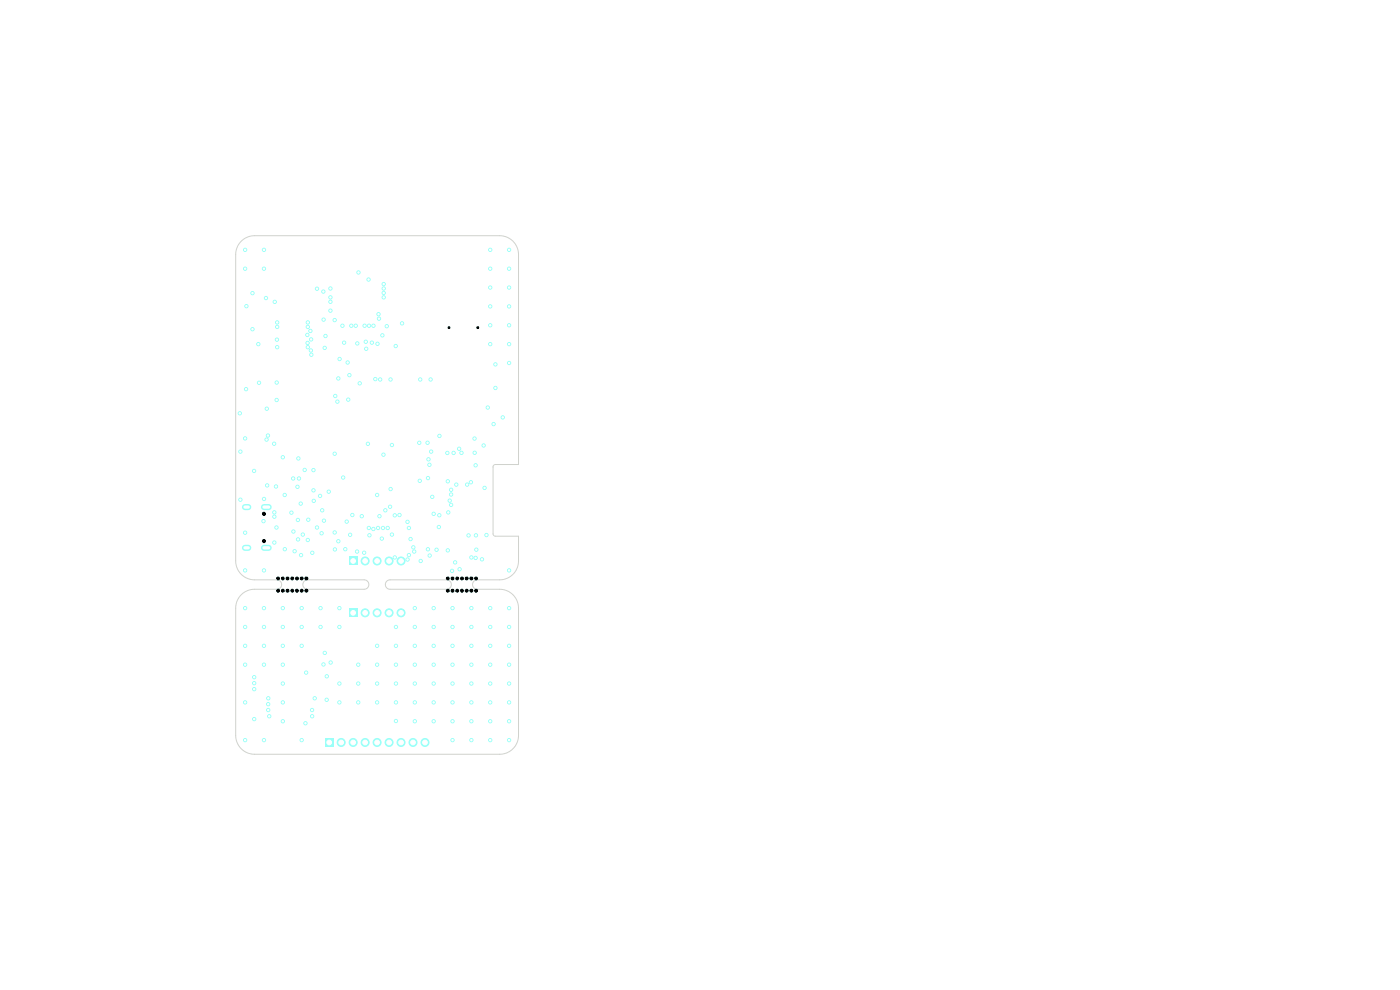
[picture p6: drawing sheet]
<svg xmlns="http://www.w3.org/2000/svg" width="297mm" height="210mm" viewBox="0 0 297 210" stroke-linecap="round" stroke-linejoin="round" font-family="sans-serif">
<g fill="#9afff8" stroke="#9afff8" stroke-width=".21">
<circle cx="95" cy="122.7" r=".3"/>
<circle cx="95" cy="125.3" r=".3"/>
<circle cx="96" cy="122.7" r=".3"/>
<circle cx="96" cy="125.3" r=".3"/>
<circle cx="97" cy="122.7" r=".3"/>
<circle cx="97" cy="125.3" r=".3"/>
<circle cx="98" cy="122.7" r=".3"/>
<circle cx="98" cy="125.3" r=".3"/>
<circle cx="99" cy="122.7" r=".3"/>
<circle cx="99" cy="125.3" r=".3"/>
<circle cx="100" cy="122.7" r=".3"/>
<circle cx="100" cy="125.3" r=".3"/>
<circle cx="101" cy="122.7" r=".3"/>
<circle cx="101" cy="125.3" r=".3"/>
</g>
<path d="M74.1 118.2h1.7v1.7h-1.7z" fill="#9afff8"/>
<g fill="#9afff8" stroke="#9afff8" stroke-width=".21">
<circle cx="77.5" cy="119" r=".85"/>
<circle cx="80" cy="119" r=".85"/>
<circle cx="82.5" cy="119" r=".85"/>
<circle cx="85.1" cy="119" r=".85"/>
</g>
<path d="M69 156.7h1.7v1.7h-1.7z" fill="#9afff8"/>
<g fill="#9afff8" stroke="#9afff8" stroke-width=".21">
<circle cx="72.4" cy="157.5" r=".85"/>
<circle cx="74.9" cy="157.5" r=".85"/>
<circle cx="77.5" cy="157.5" r=".85"/>
<circle cx="80" cy="157.5" r=".85"/>
<circle cx="82.5" cy="157.5" r=".85"/>
<circle cx="85.1" cy="157.5" r=".85"/>
<circle cx="87.6" cy="157.5" r=".85"/>
<circle cx="90.2" cy="157.5" r=".85"/>
<circle cx="56" cy="109" r=".32"/>
<circle cx="56" cy="114.8" r=".32"/>
</g>
<path d="M52 107.6h.7M52 116.2h.7M56 107.6h1M56 116.2h1" fill="none" stroke="#9afff8" stroke-width="1.3"/>
<path d="M74.1 129.2h1.7v1.7h-1.7z" fill="#9afff8"/>
<g fill="#9afff8" stroke="#9afff8" stroke-width=".21">
<circle cx="77.5" cy="130" r=".85"/>
<circle cx="80" cy="130" r=".85"/>
<circle cx="82.5" cy="130" r=".85"/>
<circle cx="85.1" cy="130" r=".85"/>
<circle cx="59" cy="122.7" r=".3"/>
<circle cx="59" cy="125.3" r=".3"/>
<circle cx="60" cy="122.7" r=".3"/>
<circle cx="60" cy="125.3" r=".3"/>
<circle cx="61" cy="122.7" r=".3"/>
<circle cx="61" cy="125.3" r=".3"/>
<circle cx="62" cy="122.7" r=".3"/>
<circle cx="62" cy="125.3" r=".3"/>
<circle cx="63" cy="122.7" r=".3"/>
<circle cx="63" cy="125.3" r=".3"/>
<circle cx="64" cy="122.7" r=".3"/>
<circle cx="64" cy="125.3" r=".3"/>
<circle cx="65" cy="122.7" r=".3"/>
<circle cx="65" cy="125.3" r=".3"/>
<circle cx="89.1" cy="102" r=".35"/>
<circle cx="87.7" cy="116.1" r=".35"/>
<circle cx="89.2" cy="119" r=".35"/>
<circle cx="65.8" cy="70.2" r=".35"/>
<circle cx="71" cy="67.9" r=".35"/>
<circle cx="91.5" cy="95.8" r=".35"/>
<circle cx="70.1" cy="64" r=".35"/>
<circle cx="100" cy="118.2" r=".35"/>
<circle cx="64.9" cy="142.7" r=".35"/>
<circle cx="67.3" cy="61.3" r=".35"/>
<circle cx="71" cy="96.3" r=".35"/>
<circle cx="69.3" cy="148.4" r=".35"/>
<circle cx="100.7" cy="93" r=".35"/>
<circle cx="100.7" cy="96" r=".35"/>
<circle cx="104.7" cy="90" r=".35"/>
<circle cx="56" cy="121" r=".35"/>
<circle cx="100" cy="141" r=".35"/>
<circle cx="84" cy="137" r=".35"/>
<circle cx="96" cy="157" r=".35"/>
<circle cx="108" cy="145" r=".35"/>
<circle cx="102.6" cy="94.5" r=".35"/>
<circle cx="104" cy="141" r=".35"/>
<circle cx="100" cy="157" r=".35"/>
<circle cx="95.7" cy="107.1" r=".35"/>
<circle cx="52" cy="141" r=".35"/>
<circle cx="88" cy="141" r=".35"/>
<circle cx="104" cy="129" r=".35"/>
<circle cx="104" cy="53" r=".35"/>
<circle cx="102.2" cy="118.7" r=".35"/>
<circle cx="92" cy="145" r=".35"/>
<circle cx="60" cy="149" r=".35"/>
<circle cx="108" cy="153" r=".35"/>
<circle cx="80" cy="137" r=".35"/>
<circle cx="78.9" cy="72.7" r=".35"/>
<circle cx="100" cy="153" r=".35"/>
<circle cx="52" cy="113" r=".35"/>
<circle cx="80" cy="141" r=".35"/>
<circle cx="60.4" cy="116.5" r=".35"/>
<circle cx="88" cy="145" r=".35"/>
<circle cx="88" cy="137" r=".35"/>
<circle cx="108" cy="129" r=".35"/>
<circle cx="60" cy="137" r=".35"/>
<circle cx="79.6" cy="80.4" r=".35"/>
<circle cx="52.3" cy="65" r=".35"/>
<circle cx="66" cy="74.4" r=".35"/>
<circle cx="88" cy="129" r=".35"/>
<circle cx="68.7" cy="110.5" r=".35"/>
<circle cx="96" cy="145" r=".35"/>
<circle cx="52" cy="137" r=".35"/>
<circle cx="62.3" cy="112.8" r=".35"/>
<circle cx="82.8" cy="80.5" r=".35"/>
<circle cx="92" cy="153" r=".35"/>
<circle cx="72" cy="133" r=".35"/>
<circle cx="58.7" cy="111.9" r=".35"/>
<circle cx="108" cy="137" r=".35"/>
<circle cx="56.6" cy="86.7" r=".35"/>
<circle cx="64" cy="137" r=".35"/>
<circle cx="56" cy="157" r=".35"/>
<circle cx="80.7" cy="80.5" r=".35"/>
<circle cx="68.2" cy="113.1" r=".35"/>
<circle cx="51" cy="95.8" r=".35"/>
<circle cx="72" cy="145" r=".35"/>
<circle cx="54.8" cy="73" r=".35"/>
<circle cx="108" cy="57" r=".35"/>
<circle cx="51" cy="106" r=".35"/>
<circle cx="108" cy="61" r=".35"/>
<circle cx="100" cy="133" r=".35"/>
<circle cx="92" cy="149" r=".35"/>
<circle cx="96" cy="137" r=".35"/>
<circle cx="52" cy="133" r=".35"/>
<circle cx="76" cy="149" r=".35"/>
<circle cx="65.3" cy="68.4" r=".35"/>
<circle cx="64" cy="133" r=".35"/>
<circle cx="56.4" cy="63.2" r=".35"/>
<circle cx="108" cy="121" r=".35"/>
<circle cx="88" cy="153" r=".35"/>
<circle cx="76.3" cy="81.3" r=".35"/>
<circle cx="81.1" cy="71.1" r=".35"/>
<circle cx="60.4" cy="105" r=".35"/>
<circle cx="88" cy="149" r=".35"/>
<circle cx="68.9" cy="138.5" r=".35"/>
<circle cx="52" cy="121" r=".35"/>
<circle cx="104" cy="61" r=".35"/>
<circle cx="105.1" cy="77.3" r=".35"/>
<circle cx="53.9" cy="152.5" r=".35"/>
<circle cx="108" cy="69" r=".35"/>
<circle cx="96" cy="129" r=".35"/>
<circle cx="87.1" cy="114.4" r=".35"/>
<circle cx="100" cy="149" r=".35"/>
<circle cx="63.2" cy="114.4" r=".35"/>
<circle cx="56" cy="137" r=".35"/>
<circle cx="63.3" cy="97.3" r=".35"/>
<circle cx="96" cy="133" r=".35"/>
<circle cx="68" cy="129" r=".35"/>
<circle cx="105.1" cy="82.3" r=".35"/>
<circle cx="56" cy="57" r=".35"/>
<circle cx="53.9" cy="143.6" r=".35"/>
<circle cx="91.4" cy="80.5" r=".35"/>
<circle cx="60" cy="153" r=".35"/>
<circle cx="72.8" cy="101.3" r=".35"/>
<circle cx="84" cy="141" r=".35"/>
<circle cx="96" cy="141" r=".35"/>
<circle cx="58.2" cy="108.7" r=".35"/>
<circle cx="108" cy="73" r=".35"/>
<circle cx="53.9" cy="144.9" r=".35"/>
<circle cx="64" cy="129" r=".35"/>
<circle cx="104" cy="157" r=".35"/>
<circle cx="60" cy="133" r=".35"/>
<circle cx="68" cy="133" r=".35"/>
<circle cx="104" cy="69" r=".35"/>
<circle cx="52" cy="157" r=".35"/>
<circle cx="96" cy="153" r=".35"/>
<circle cx="53.9" cy="146.2" r=".35"/>
<circle cx="104" cy="153" r=".35"/>
<circle cx="56" cy="129" r=".35"/>
<circle cx="68.6" cy="140.9" r=".35"/>
<circle cx="82.7" cy="107.5" r=".35"/>
<circle cx="92" cy="137" r=".35"/>
<circle cx="60" cy="97" r=".35"/>
<circle cx="60" cy="145" r=".35"/>
<circle cx="73.5" cy="110.7" r=".35"/>
<circle cx="108" cy="141" r=".35"/>
<circle cx="76" cy="141" r=".35"/>
<circle cx="90.9" cy="97.4" r=".35"/>
<circle cx="84" cy="149" r=".35"/>
<circle cx="63.4" cy="101.5" r=".35"/>
<circle cx="104" cy="137" r=".35"/>
<circle cx="92" cy="109" r=".35"/>
<circle cx="84" cy="145" r=".35"/>
<circle cx="104" cy="145" r=".35"/>
<circle cx="104" cy="57" r=".35"/>
<circle cx="104" cy="73" r=".35"/>
<circle cx="108" cy="77" r=".35"/>
<circle cx="104" cy="133" r=".35"/>
<circle cx="60" cy="129" r=".35"/>
<circle cx="96" cy="149" r=".35"/>
<circle cx="67.3" cy="111.9" r=".35"/>
<circle cx="86.4" cy="110.7" r=".35"/>
<circle cx="108" cy="133" r=".35"/>
<circle cx="60" cy="141" r=".35"/>
<circle cx="88" cy="133" r=".35"/>
<circle cx="71.1" cy="84" r=".35"/>
<circle cx="58.8" cy="68.4" r=".35"/>
<circle cx="100" cy="129" r=".35"/>
<circle cx="53.9" cy="99.9" r=".35"/>
<circle cx="52" cy="57" r=".35"/>
<circle cx="72" cy="149" r=".35"/>
<circle cx="108" cy="157" r=".35"/>
<circle cx="52" cy="149" r=".35"/>
<circle cx="66.5" cy="99.7" r=".35"/>
<circle cx="56" cy="53" r=".35"/>
<circle cx="74.3" cy="113.5" r=".35"/>
<circle cx="80" cy="149" r=".35"/>
<circle cx="52" cy="93" r=".35"/>
<circle cx="64" cy="157" r=".35"/>
<circle cx="92" cy="141" r=".35"/>
<circle cx="93.2" cy="92.5" r=".35"/>
<circle cx="108" cy="53" r=".35"/>
<circle cx="102.8" cy="103.5" r=".35"/>
<circle cx="92" cy="133" r=".35"/>
<circle cx="52.2" cy="82.6" r=".35"/>
<circle cx="103.5" cy="86.5" r=".35"/>
<circle cx="100" cy="137" r=".35"/>
<circle cx="68.4" cy="108.2" r=".35"/>
<circle cx="108" cy="149" r=".35"/>
<circle cx="56" cy="141" r=".35"/>
<circle cx="52" cy="129" r=".35"/>
<circle cx="100" cy="145" r=".35"/>
<circle cx="108" cy="65" r=".35"/>
<circle cx="87.9" cy="117" r=".35"/>
<circle cx="56.6" cy="93.3" r=".35"/>
<circle cx="84" cy="133" r=".35"/>
<circle cx="97.4" cy="95.2" r=".35"/>
<circle cx="56" cy="133" r=".35"/>
<circle cx="83.1" cy="113.4" r=".35"/>
<circle cx="89.1" cy="80.5" r=".35"/>
<circle cx="80" cy="105" r=".35"/>
<circle cx="72" cy="129" r=".35"/>
<circle cx="84" cy="152.9" r=".35"/>
<circle cx="61.8" cy="108.8" r=".35"/>
<circle cx="91.1" cy="117.8" r=".35"/>
<circle cx="58.2" cy="115.1" r=".35"/>
<circle cx="92" cy="129" r=".35"/>
<circle cx="104" cy="65" r=".35"/>
<circle cx="80" cy="145" r=".35"/>
<circle cx="76" cy="145" r=".35"/>
<circle cx="104" cy="149" r=".35"/>
<circle cx="78.4" cy="113.5" r=".35"/>
<circle cx="52" cy="53" r=".35"/>
<circle cx="50.9" cy="87.7" r=".35"/>
<circle cx="55" cy="81.2" r=".35"/>
<circle cx="58.7" cy="81.1" r=".35"/>
<circle cx="53.6" cy="69.8" r=".35"/>
<circle cx="68.9" cy="73.8" r=".35"/>
<circle cx="71" cy="116.5" r=".35"/>
<circle cx="58.8" cy="69.4" r=".35"/>
<circle cx="72.6" cy="69.1" r=".35"/>
<circle cx="69.7" cy="104.3" r=".35"/>
<circle cx="65.3" cy="69.4" r=".35"/>
<circle cx="81.4" cy="61.2" r=".35"/>
<circle cx="78.1" cy="94.1" r=".35"/>
<circle cx="66.3" cy="117.3" r=".35"/>
<circle cx="96.5" cy="119.3" r=".35"/>
<circle cx="63.2" cy="110.3" r=".35"/>
<circle cx="65.3" cy="114.5" r=".35"/>
<circle cx="95.9" cy="121.1" r=".35"/>
<circle cx="67.9" cy="105.2" r=".35"/>
<circle cx="62.2" cy="101.5" r=".35"/>
<circle cx="62.5" cy="116.9" r=".35"/>
<circle cx="79.2" cy="112.2" r=".35"/>
<circle cx="81.2" cy="112" r=".35"/>
<circle cx="56.8" cy="92.4" r=".35"/>
<circle cx="100.9" cy="98.7" r=".35"/>
<circle cx="65.2" cy="71" r=".35"/>
<circle cx="70.1" cy="63.1" r=".35"/>
<circle cx="95.7" cy="104.9" r=".35"/>
<circle cx="69.1" cy="71.3" r=".35"/>
<circle cx="69.3" cy="143.5" r=".35"/>
<circle cx="80.2" cy="112" r=".35"/>
<circle cx="66" cy="72" r=".35"/>
<circle cx="71" cy="113" r=".35"/>
<circle cx="58.7" cy="72" r=".35"/>
<circle cx="70.1" cy="140.5" r=".35"/>
<circle cx="56.7" cy="103" r=".35"/>
<circle cx="95.4" cy="106.2" r=".35"/>
<circle cx="68.7" cy="67.8" r=".35"/>
<circle cx="66" cy="75.3" r=".35"/>
<circle cx="92.6" cy="116.6" r=".35"/>
<circle cx="66.8" cy="148.1" r=".35"/>
<circle cx="74.1" cy="79.6" r=".35"/>
<circle cx="77.3" cy="69.1" r=".35"/>
<circle cx="74.7" cy="109.2" r=".35"/>
<circle cx="58.7" cy="84.9" r=".35"/>
<circle cx="86.7" cy="112" r=".35"/>
<circle cx="80.5" cy="109.5" r=".35"/>
<circle cx="65.4" cy="110.2" r=".35"/>
<circle cx="63.9" cy="117.8" r=".35"/>
<circle cx="83.7" cy="118.2" r=".35"/>
<circle cx="86.7" cy="117.8" r=".35"/>
<circle cx="55.9" cy="110.5" r=".35"/>
<circle cx="64.2" cy="113.4" r=".35"/>
<circle cx="58.2" cy="109.6" r=".35"/>
<circle cx="78.2" cy="59.3" r=".35"/>
<circle cx="81.4" cy="62.1" r=".35"/>
<circle cx="81.4" cy="63.1" r=".35"/>
<circle cx="85.3" cy="68.6" r=".35"/>
<circle cx="82.9" cy="103.7" r=".35"/>
<circle cx="76.7" cy="109.5" r=".35"/>
<circle cx="77.3" cy="117.2" r=".35"/>
<circle cx="83.7" cy="109.3" r=".35"/>
<circle cx="86.5" cy="118.7" r=".35"/>
<circle cx="103.2" cy="113.5" r=".35"/>
<circle cx="96.8" cy="102.8" r=".35"/>
<circle cx="100.9" cy="118.4" r=".35"/>
<circle cx="95" cy="102.1" r=".35"/>
<circle cx="90.8" cy="116.5" r=".35"/>
<circle cx="63.8" cy="106.8" r=".35"/>
<circle cx="101.1" cy="116.6" r=".35"/>
<circle cx="58.6" cy="103.2" r=".35"/>
<circle cx="66.6" cy="106.2" r=".35"/>
<circle cx="64.6" cy="99.7" r=".35"/>
<circle cx="97.5" cy="120.8" r=".35"/>
<circle cx="95" cy="116.8" r=".35"/>
<circle cx="63.1" cy="103.3" r=".35"/>
<circle cx="66.5" cy="104" r=".35"/>
<circle cx="95.7" cy="103.9" r=".35"/>
<circle cx="93.1" cy="111.8" r=".35"/>
<circle cx="82.1" cy="69.2" r=".35"/>
<circle cx="81.4" cy="60.3" r=".35"/>
<circle cx="78.2" cy="112" r=".35"/>
<circle cx="81" cy="114.2" r=".35"/>
<circle cx="56.9" cy="148.1" r=".35"/>
<circle cx="56.9" cy="149.4" r=".35"/>
<circle cx="56.9" cy="150.6" r=".35"/>
<circle cx="57.1" cy="151.9" r=".35"/>
<circle cx="64.8" cy="153.4" r=".35"/>
<circle cx="66.2" cy="151.9" r=".35"/>
<circle cx="66.2" cy="150.6" r=".35"/>
<circle cx="91.1" cy="98.6" r=".35"/>
<circle cx="106.7" cy="88.5" r=".35"/>
<circle cx="88.9" cy="93.9" r=".35"/>
<circle cx="95.1" cy="108.7" r=".35"/>
<circle cx="53.6" cy="62.2" r=".35"/>
<circle cx="56" cy="105.8" r=".35"/>
<circle cx="99.4" cy="113.6" r=".35"/>
<circle cx="58.3" cy="64" r=".35"/>
<circle cx="99.1" cy="102.8" r=".35"/>
<circle cx="71.8" cy="80.3" r=".35"/>
<circle cx="75.8" cy="72.9" r=".35"/>
<circle cx="76" cy="57.8" r=".35"/>
<circle cx="80.3" cy="66.7" r=".35"/>
<circle cx="74.5" cy="69.1" r=".35"/>
<circle cx="77.6" cy="72.5" r=".35"/>
<circle cx="78.3" cy="69.1" r=".35"/>
<circle cx="84" cy="73.4" r=".35"/>
<circle cx="70.1" cy="61.2" r=".35"/>
<circle cx="68.6" cy="61.9" r=".35"/>
<circle cx="70.1" cy="65.9" r=".35"/>
<circle cx="65.3" cy="72.7" r=".35"/>
<circle cx="97.9" cy="96.1" r=".35"/>
<circle cx="58.2" cy="94.1" r=".35"/>
<circle cx="65.3" cy="73.7" r=".35"/>
<circle cx="73" cy="72.7" r=".35"/>
<circle cx="58.8" cy="73.7" r=".35"/>
<circle cx="71.6" cy="85.2" r=".35"/>
<circle cx="96.2" cy="96.1" r=".35"/>
<circle cx="73.7" cy="76.9" r=".35"/>
<circle cx="75.5" cy="69.1" r=".35"/>
<circle cx="73.9" cy="84.8" r=".35"/>
<circle cx="77.7" cy="74" r=".35"/>
<circle cx="79.2" cy="69.1" r=".35"/>
<circle cx="72" cy="76.2" r=".35"/>
<circle cx="80.4" cy="67.6" r=".35"/>
<circle cx="80.1" cy="72.9" r=".35"/>
<circle cx="84.7" cy="109.2" r=".35"/>
<circle cx="73.3" cy="116.5" r=".35"/>
<circle cx="81.7" cy="108.2" r=".35"/>
<circle cx="75.7" cy="117" r=".35"/>
<circle cx="82.2" cy="112" r=".35"/>
<circle cx="71.8" cy="114.8" r=".35"/>
<circle cx="90.7" cy="93.9" r=".35"/>
<circle cx="94.9" cy="96.1" r=".35"/>
<circle cx="91.7" cy="105.4" r=".35"/>
<circle cx="93.2" cy="109.3" r=".35"/>
<circle cx="81.4" cy="96.4" r=".35"/>
<circle cx="83.1" cy="94.4" r=".35"/>
<circle cx="101" cy="113.6" r=".35"/>
<circle cx="99.9" cy="102.3" r=".35"/>
<circle cx="90.8" cy="101.4" r=".35"/>
</g>
<path d="M51.2 51.2a4 4 0 0 1 2.8-1.2h52a4 4 0 0 1 4 4v44.5h-4.9l-.5 .4v14.3l.1 .4 .4 .1h4.9v5.3a4 4 0 0 1-4 4h-4.8a1 1 0 0 0-1 1 1 1 0 0 0 1 1h4.8a4 4 0 0 1 4 4v27a4 4 0 0 1-4 4h-52a4 4 0 0 1-4-4v-27a4 4 0 0 1 4-4h4.7a1 1 0 0 0 1-1 1 1 0 0 0-.9-1h-4.8a4 4 0 0 1-4-4v-65a4 4 0 0 1 1.2-2.8zM64.5 123.3l.8-.3h12a1 1 0 0 1 1 1 1 1 0 0 1-1 1h-12a1 1 0 0 1-1-.6 1 1 0 0 1 .2-1.1zM82 123.3l.7-.3h12a1 1 0 0 1 1.1 1 1 1 0 0 1-1.1 1h-12a1 1 0 0 1-.9-.6 1 1 0 0 1 .2-1.1z" fill="none" stroke="#d0d2cd" stroke-width=".21"/>
<g fill="#fff" stroke="#fff" stroke-width=".21">
<circle cx="89" cy="102" r=".15"/>
<circle cx="87.7" cy="116.1" r=".15"/>
<circle cx="89.2" cy="119" r=".15"/>
<circle cx="65.8" cy="70.2" r=".15"/>
<circle cx="71" cy="67.9" r=".15"/>
<circle cx="91.5" cy="95.8" r=".15"/>
<circle cx="70.1" cy="64" r=".15"/>
<circle cx="100" cy="118.3" r=".15"/>
<circle cx="64.9" cy="142.7" r=".15"/>
<circle cx="67.2" cy="61.2" r=".15"/>
<circle cx="71" cy="96.2" r=".15"/>
<circle cx="69.3" cy="148.4" r=".15"/>
<circle cx="100.7" cy="93" r=".15"/>
<circle cx="100.7" cy="96" r=".15"/>
<circle cx="104.7" cy="90" r=".15"/>
<circle cx="56" cy="121" r=".15"/>
<circle cx="100" cy="141" r=".15"/>
<circle cx="84" cy="137" r=".15"/>
<circle cx="96" cy="157" r=".15"/>
<circle cx="108" cy="145" r=".15"/>
<circle cx="102.6" cy="94.5" r=".15"/>
<circle cx="104" cy="141" r=".15"/>
<circle cx="100" cy="157" r=".15"/>
<circle cx="95.7" cy="107.1" r=".15"/>
<circle cx="52" cy="141" r=".15"/>
<circle cx="88" cy="141" r=".15"/>
<circle cx="104" cy="129" r=".15"/>
<circle cx="104" cy="53" r=".15"/>
<circle cx="102.3" cy="118.6" r=".15"/>
<circle cx="92" cy="145" r=".15"/>
<circle cx="60" cy="149" r=".15"/>
<circle cx="108" cy="153" r=".15"/>
<circle cx="80" cy="137" r=".15"/>
<circle cx="78.9" cy="72.7" r=".15"/>
<circle cx="100" cy="153" r=".15"/>
<circle cx="52" cy="113" r=".15"/>
<circle cx="80" cy="141" r=".15"/>
<circle cx="60.4" cy="116.5" r=".15"/>
<circle cx="88" cy="145" r=".15"/>
<circle cx="88" cy="137" r=".15"/>
<circle cx="108" cy="129" r=".15"/>
<circle cx="60" cy="137" r=".15"/>
<circle cx="79.6" cy="80.4" r=".15"/>
<circle cx="52.3" cy="64.9" r=".15"/>
<circle cx="65.9" cy="74.4" r=".15"/>
<circle cx="88" cy="129" r=".15"/>
<circle cx="68.7" cy="110.5" r=".15"/>
<circle cx="96" cy="145" r=".15"/>
<circle cx="52" cy="137" r=".15"/>
<circle cx="62.2" cy="112.7" r=".15"/>
<circle cx="82.9" cy="80.5" r=".15"/>
<circle cx="92" cy="153" r=".15"/>
<circle cx="72" cy="133" r=".15"/>
<circle cx="58.6" cy="111.9" r=".15"/>
<circle cx="108" cy="137" r=".15"/>
<circle cx="56.6" cy="86.7" r=".15"/>
<circle cx="64" cy="137" r=".15"/>
<circle cx="56" cy="157" r=".15"/>
<circle cx="80.6" cy="80.5" r=".15"/>
<circle cx="68.2" cy="113.1" r=".15"/>
<circle cx="51" cy="95.8" r=".15"/>
<circle cx="72" cy="145" r=".15"/>
<circle cx="54.8" cy="73" r=".15"/>
<circle cx="108" cy="57" r=".15"/>
<circle cx="51" cy="106" r=".15"/>
<circle cx="108" cy="61" r=".15"/>
<circle cx="100" cy="133" r=".15"/>
<circle cx="92" cy="149" r=".15"/>
<circle cx="96" cy="137" r=".15"/>
<circle cx="52" cy="133" r=".15"/>
<circle cx="76" cy="149" r=".15"/>
<circle cx="65.3" cy="68.4" r=".15"/>
<circle cx="64" cy="133" r=".15"/>
<circle cx="56.4" cy="63.2" r=".15"/>
<circle cx="108" cy="121" r=".15"/>
<circle cx="88" cy="153" r=".15"/>
<circle cx="76.3" cy="81.3" r=".15"/>
<circle cx="81.1" cy="71.1" r=".15"/>
<circle cx="60.4" cy="105" r=".15"/>
<circle cx="88" cy="149" r=".15"/>
<circle cx="68.9" cy="138.5" r=".15"/>
<circle cx="52" cy="121" r=".15"/>
<circle cx="104" cy="61" r=".15"/>
<circle cx="105.1" cy="77.3" r=".15"/>
<circle cx="53.9" cy="152.5" r=".15"/>
<circle cx="108" cy="69" r=".15"/>
<circle cx="96" cy="129" r=".15"/>
<circle cx="87.1" cy="114.3" r=".15"/>
<circle cx="100" cy="149" r=".15"/>
<circle cx="63.2" cy="114.4" r=".15"/>
<circle cx="56" cy="137" r=".15"/>
<circle cx="63.3" cy="97.2" r=".15"/>
<circle cx="96" cy="133" r=".15"/>
<circle cx="68" cy="129" r=".15"/>
<circle cx="105.1" cy="82.3" r=".15"/>
<circle cx="56" cy="57" r=".15"/>
<circle cx="53.9" cy="143.7" r=".15"/>
<circle cx="91.3" cy="80.5" r=".15"/>
<circle cx="60" cy="153" r=".15"/>
<circle cx="72.8" cy="101.3" r=".15"/>
<circle cx="84" cy="141" r=".15"/>
<circle cx="96" cy="141" r=".15"/>
<circle cx="58.2" cy="108.7" r=".15"/>
<circle cx="108" cy="73" r=".15"/>
<circle cx="53.9" cy="144.9" r=".15"/>
<circle cx="64" cy="129" r=".15"/>
<circle cx="104" cy="157" r=".15"/>
<circle cx="60" cy="133" r=".15"/>
<circle cx="68" cy="133" r=".15"/>
<circle cx="104" cy="69" r=".15"/>
<circle cx="52" cy="157" r=".15"/>
<circle cx="96" cy="153" r=".15"/>
<circle cx="53.9" cy="146.2" r=".15"/>
<circle cx="104" cy="153" r=".15"/>
<circle cx="56" cy="129" r=".15"/>
<circle cx="68.6" cy="141" r=".15"/>
<circle cx="82.7" cy="107.5" r=".15"/>
<circle cx="92" cy="137" r=".15"/>
<circle cx="60" cy="97" r=".15"/>
<circle cx="60" cy="145" r=".15"/>
<circle cx="73.5" cy="110.6" r=".15"/>
<circle cx="108" cy="141" r=".15"/>
<circle cx="76" cy="141" r=".15"/>
<circle cx="90.9" cy="97.4" r=".15"/>
<circle cx="84" cy="149" r=".15"/>
<circle cx="63.4" cy="101.5" r=".15"/>
<circle cx="104" cy="137" r=".15"/>
<circle cx="92" cy="109" r=".15"/>
<circle cx="84" cy="145" r=".15"/>
<circle cx="104" cy="145" r=".15"/>
<circle cx="104" cy="57" r=".15"/>
<circle cx="104" cy="73" r=".15"/>
<circle cx="108" cy="77" r=".15"/>
<circle cx="104" cy="133" r=".15"/>
<circle cx="60" cy="129" r=".15"/>
<circle cx="96" cy="149" r=".15"/>
<circle cx="67.2" cy="111.9" r=".15"/>
<circle cx="86.5" cy="110.7" r=".15"/>
<circle cx="108" cy="133" r=".15"/>
<circle cx="60" cy="141" r=".15"/>
<circle cx="88" cy="133" r=".15"/>
<circle cx="71.1" cy="84" r=".15"/>
<circle cx="58.8" cy="68.4" r=".15"/>
<circle cx="100" cy="129" r=".15"/>
<circle cx="53.9" cy="99.9" r=".15"/>
<circle cx="52" cy="57" r=".15"/>
<circle cx="72" cy="149" r=".15"/>
<circle cx="108" cy="157" r=".15"/>
<circle cx="52" cy="149" r=".15"/>
<circle cx="66.5" cy="99.7" r=".15"/>
<circle cx="56" cy="53" r=".15"/>
<circle cx="74.3" cy="113.4" r=".15"/>
<circle cx="80" cy="149" r=".15"/>
<circle cx="52" cy="93" r=".15"/>
<circle cx="64" cy="157" r=".15"/>
<circle cx="92" cy="141" r=".15"/>
<circle cx="93.2" cy="92.5" r=".15"/>
<circle cx="108" cy="53" r=".15"/>
<circle cx="102.8" cy="103.5" r=".15"/>
<circle cx="92" cy="133" r=".15"/>
<circle cx="52.2" cy="82.5" r=".15"/>
<circle cx="103.5" cy="86.5" r=".15"/>
<circle cx="100" cy="137" r=".15"/>
<circle cx="68.3" cy="108.3" r=".15"/>
<circle cx="108" cy="149" r=".15"/>
<circle cx="56" cy="141" r=".15"/>
<circle cx="52" cy="129" r=".15"/>
<circle cx="100" cy="145" r=".15"/>
<circle cx="108" cy="65" r=".15"/>
<circle cx="87.9" cy="117" r=".15"/>
<circle cx="56.5" cy="93.2" r=".15"/>
<circle cx="84" cy="133" r=".15"/>
<circle cx="97.4" cy="95.2" r=".15"/>
<circle cx="56" cy="133" r=".15"/>
<circle cx="83.2" cy="113.4" r=".15"/>
<circle cx="89.2" cy="80.5" r=".15"/>
<circle cx="80" cy="105" r=".15"/>
<circle cx="72" cy="129" r=".15"/>
<circle cx="84" cy="153" r=".15"/>
<circle cx="61.8" cy="108.7" r=".15"/>
<circle cx="91.2" cy="117.8" r=".15"/>
<circle cx="58.2" cy="115.1" r=".15"/>
<circle cx="92" cy="129" r=".15"/>
<circle cx="104" cy="65" r=".15"/>
<circle cx="80" cy="145" r=".15"/>
<circle cx="76" cy="145" r=".15"/>
<circle cx="104" cy="149" r=".15"/>
<circle cx="78.4" cy="113.6" r=".15"/>
<circle cx="52" cy="53" r=".15"/>
<circle cx="50.9" cy="87.7" r=".15"/>
<circle cx="55" cy="81.2" r=".15"/>
<circle cx="58.7" cy="81.2" r=".15"/>
<circle cx="53.6" cy="69.8" r=".15"/>
<circle cx="68.9" cy="73.8" r=".15"/>
<circle cx="71" cy="116.6" r=".15"/>
<circle cx="58.8" cy="69.3" r=".15"/>
<circle cx="72.6" cy="69.1" r=".15"/>
<circle cx="69.7" cy="104.3" r=".15"/>
<circle cx="65.3" cy="69.3" r=".15"/>
<circle cx="81.4" cy="61.2" r=".15"/>
<circle cx="78" cy="94.2" r=".15"/>
<circle cx="66.2" cy="117.3" r=".15"/>
<circle cx="96.6" cy="119.3" r=".15"/>
<circle cx="63.2" cy="110.3" r=".15"/>
<circle cx="65.3" cy="114.6" r=".15"/>
<circle cx="95.9" cy="121.1" r=".15"/>
<circle cx="67.9" cy="105.2" r=".15"/>
<circle cx="62.2" cy="101.5" r=".15"/>
<circle cx="62.5" cy="116.9" r=".15"/>
<circle cx="79.2" cy="112.2" r=".15"/>
<circle cx="81.2" cy="112" r=".15"/>
<circle cx="56.8" cy="92.4" r=".15"/>
<circle cx="100.9" cy="98.7" r=".15"/>
<circle cx="65.2" cy="71.1" r=".15"/>
<circle cx="70.1" cy="63.1" r=".15"/>
<circle cx="95.7" cy="104.9" r=".15"/>
<circle cx="69.1" cy="71.3" r=".15"/>
<circle cx="69.3" cy="143.5" r=".15"/>
<circle cx="80.2" cy="112" r=".15"/>
<circle cx="66" cy="72" r=".15"/>
<circle cx="71" cy="113" r=".15"/>
<circle cx="58.8" cy="72" r=".15"/>
<circle cx="70.1" cy="140.5" r=".15"/>
<circle cx="56.7" cy="103" r=".15"/>
<circle cx="95.4" cy="106.2" r=".15"/>
<circle cx="68.6" cy="67.8" r=".15"/>
<circle cx="66.1" cy="75.2" r=".15"/>
<circle cx="92.6" cy="116.6" r=".15"/>
<circle cx="66.8" cy="148.1" r=".15"/>
<circle cx="74.1" cy="79.6" r=".15"/>
<circle cx="77.3" cy="69.1" r=".15"/>
<circle cx="74.7" cy="109.3" r=".15"/>
<circle cx="58.7" cy="84.9" r=".15"/>
<circle cx="86.8" cy="112" r=".15"/>
<circle cx="80.5" cy="109.5" r=".15"/>
<circle cx="65.4" cy="110.3" r=".15"/>
<circle cx="63.9" cy="117.8" r=".15"/>
<circle cx="83.7" cy="118.3" r=".15"/>
<circle cx="86.8" cy="117.7" r=".15"/>
<circle cx="55.9" cy="110.6" r=".15"/>
<circle cx="64.2" cy="113.4" r=".15"/>
<circle cx="58.2" cy="109.6" r=".15"/>
<circle cx="78.2" cy="59.3" r=".15"/>
<circle cx="81.4" cy="62.1" r=".15"/>
<circle cx="81.4" cy="63.1" r=".15"/>
<circle cx="85.3" cy="68.6" r=".15"/>
<circle cx="82.9" cy="103.7" r=".15"/>
<circle cx="76.7" cy="109.5" r=".15"/>
<circle cx="77.2" cy="117.3" r=".15"/>
<circle cx="83.8" cy="109.3" r=".15"/>
<circle cx="86.5" cy="118.7" r=".15"/>
<circle cx="103.2" cy="113.5" r=".15"/>
<circle cx="96.8" cy="102.8" r=".15"/>
<circle cx="100.9" cy="118.3" r=".15"/>
<circle cx="95" cy="102.1" r=".15"/>
<circle cx="90.8" cy="116.5" r=".15"/>
<circle cx="63.8" cy="106.8" r=".15"/>
<circle cx="101" cy="116.6" r=".15"/>
<circle cx="58.5" cy="103.2" r=".15"/>
<circle cx="66.6" cy="106.3" r=".15"/>
<circle cx="64.6" cy="99.7" r=".15"/>
<circle cx="97.5" cy="120.7" r=".15"/>
<circle cx="95" cy="116.7" r=".15"/>
<circle cx="63.1" cy="103.3" r=".15"/>
<circle cx="66.5" cy="104" r=".15"/>
<circle cx="95.7" cy="103.9" r=".15"/>
<circle cx="93.1" cy="111.8" r=".15"/>
<circle cx="82" cy="69.2" r=".15"/>
<circle cx="81.4" cy="60.3" r=".15"/>
<circle cx="78.2" cy="112" r=".15"/>
<circle cx="81" cy="114.3" r=".15"/>
<circle cx="56.9" cy="148.1" r=".15"/>
<circle cx="56.9" cy="149.4" r=".15"/>
<circle cx="56.9" cy="150.6" r=".15"/>
<circle cx="57.1" cy="151.9" r=".15"/>
<circle cx="64.8" cy="153.4" r=".15"/>
<circle cx="66.2" cy="151.9" r=".15"/>
<circle cx="66.2" cy="150.6" r=".15"/>
<circle cx="91.1" cy="98.6" r=".15"/>
<circle cx="106.7" cy="88.5" r=".15"/>
<circle cx="88.9" cy="93.9" r=".15"/>
<circle cx="95.1" cy="108.7" r=".15"/>
<circle cx="53.6" cy="62.2" r=".15"/>
<circle cx="56" cy="105.8" r=".15"/>
<circle cx="99.4" cy="113.6" r=".15"/>
<circle cx="58.3" cy="64" r=".15"/>
<circle cx="99.1" cy="102.8" r=".15"/>
<circle cx="71.8" cy="80.3" r=".15"/>
<circle cx="75.8" cy="72.8" r=".15"/>
<circle cx="76" cy="57.8" r=".15"/>
<circle cx="80.3" cy="66.6" r=".15"/>
<circle cx="74.5" cy="69.1" r=".15"/>
<circle cx="77.6" cy="72.5" r=".15"/>
<circle cx="78.3" cy="69.1" r=".15"/>
<circle cx="83.9" cy="73.4" r=".15"/>
<circle cx="70.1" cy="61.2" r=".15"/>
<circle cx="68.6" cy="61.8" r=".15"/>
<circle cx="70.1" cy="65.9" r=".15"/>
<circle cx="65.2" cy="72.8" r=".15"/>
<circle cx="97.9" cy="96.1" r=".15"/>
<circle cx="58.2" cy="94.1" r=".15"/>
<circle cx="65.3" cy="73.6" r=".15"/>
<circle cx="73" cy="72.7" r=".15"/>
<circle cx="58.8" cy="73.6" r=".15"/>
<circle cx="71.6" cy="85.2" r=".15"/>
<circle cx="96.2" cy="96.1" r=".15"/>
<circle cx="73.8" cy="76.9" r=".15"/>
<circle cx="75.5" cy="69.1" r=".15"/>
<circle cx="73.9" cy="84.8" r=".15"/>
<circle cx="77.7" cy="74" r=".15"/>
<circle cx="79.2" cy="69.1" r=".15"/>
<circle cx="72" cy="76.2" r=".15"/>
<circle cx="80.4" cy="67.6" r=".15"/>
<circle cx="80.1" cy="72.9" r=".15"/>
<circle cx="84.7" cy="109.3" r=".15"/>
<circle cx="73.2" cy="116.5" r=".15"/>
<circle cx="81.7" cy="108.3" r=".15"/>
<circle cx="75.8" cy="117" r=".15"/>
<circle cx="82.2" cy="112" r=".15"/>
<circle cx="71.8" cy="114.8" r=".15"/>
<circle cx="90.7" cy="93.9" r=".15"/>
<circle cx="94.9" cy="96.1" r=".15"/>
<circle cx="91.7" cy="105.4" r=".15"/>
<circle cx="93.2" cy="109.3" r=".15"/>
<circle cx="81.3" cy="96.4" r=".15"/>
<circle cx="83.2" cy="94.4" r=".15"/>
<circle cx="101" cy="113.6" r=".15"/>
<circle cx="99.9" cy="102.3" r=".15"/>
<circle cx="90.8" cy="101.4" r=".15"/>
<circle cx="74.9" cy="119" r=".5"/>
<circle cx="77.5" cy="119" r=".5"/>
<circle cx="80" cy="119" r=".5"/>
<circle cx="82.5" cy="119" r=".5"/>
<circle cx="85.1" cy="119" r=".5"/>
<circle cx="69.8" cy="157.5" r=".5"/>
<circle cx="72.4" cy="157.5" r=".5"/>
<circle cx="74.9" cy="157.5" r=".5"/>
<circle cx="77.5" cy="157.5" r=".5"/>
<circle cx="80" cy="157.5" r=".5"/>
<circle cx="82.5" cy="157.5" r=".5"/>
<circle cx="85.1" cy="157.5" r=".5"/>
<circle cx="87.6" cy="157.5" r=".5"/>
<circle cx="90.2" cy="157.5" r=".5"/>
<circle cx="74.9" cy="130" r=".5"/>
<circle cx="77.5" cy="130" r=".5"/>
<circle cx="80" cy="130" r=".5"/>
<circle cx="82.5" cy="130" r=".5"/>
<circle cx="85.1" cy="130" r=".5"/>
</g>
<g fill="#000" stroke="#000" stroke-width=".21">
<circle cx="95.2" cy="69.5" r=".2"/>
<circle cx="101.3" cy="69.5" r=".2"/>
<circle cx="56" cy="114.8" r=".32"/>
<circle cx="56" cy="109" r=".32"/>
<circle cx="59" cy="125.3" r=".3"/>
<circle cx="59" cy="122.7" r=".3"/>
<circle cx="60" cy="125.3" r=".3"/>
<circle cx="60" cy="122.7" r=".3"/>
<circle cx="61" cy="125.3" r=".3"/>
<circle cx="61" cy="122.7" r=".3"/>
<circle cx="62" cy="125.3" r=".3"/>
<circle cx="62" cy="122.7" r=".3"/>
<circle cx="63" cy="125.3" r=".3"/>
<circle cx="63" cy="122.7" r=".3"/>
<circle cx="64" cy="125.3" r=".3"/>
<circle cx="64" cy="122.7" r=".3"/>
<circle cx="65" cy="125.3" r=".3"/>
<circle cx="65" cy="122.7" r=".3"/>
<circle cx="95" cy="125.3" r=".3"/>
<circle cx="95" cy="122.7" r=".3"/>
<circle cx="96" cy="125.3" r=".3"/>
<circle cx="96" cy="122.7" r=".3"/>
<circle cx="97" cy="125.3" r=".3"/>
<circle cx="97" cy="122.7" r=".3"/>
<circle cx="98" cy="125.3" r=".3"/>
<circle cx="98" cy="122.7" r=".3"/>
<circle cx="99" cy="125.3" r=".3"/>
<circle cx="99" cy="122.7" r=".3"/>
<circle cx="100" cy="125.3" r=".3"/>
<circle cx="100" cy="122.7" r=".3"/>
<circle cx="101" cy="125.3" r=".3"/>
<circle cx="101" cy="122.7" r=".3"/>
</g>
<path d="M52 107.6h.7M52 116.2h.7M56 107.6h1M56 116.2h1" fill="none" stroke="#fff" stroke-width=".7"/>
</svg>
